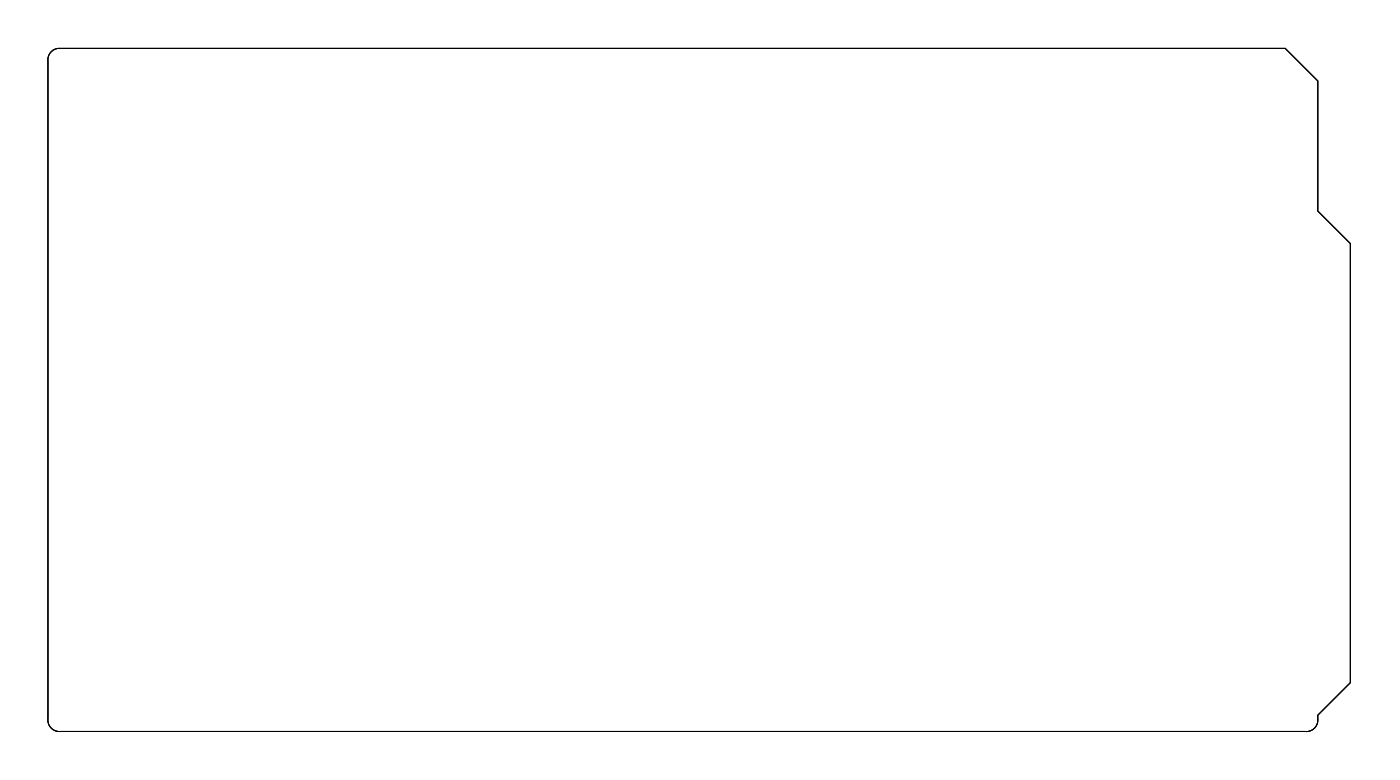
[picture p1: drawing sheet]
<svg xmlns="http://www.w3.org/2000/svg" width="109mm" height="61mm" viewBox="0 0 109 61" stroke-linecap="round" stroke-linejoin="round" font-family="sans-serif">
<path d="M3.9 4.1l.3-.2 .3-.1h95.6l2.5 2.5v10.1l2.5 2.5v34.2l-2.5 2.5a.97 .97 0 0 1-1 1.3h-96.9a.9 .9 0 0 1-1-1v-51.1l.1-.4z" fill="none" stroke="#000" stroke-width=".08"/>
<path d="M48.6 12.7h1.6v1.5h-1.6z" fill="#fff"/>
<path d="M48.6 12.7h1.6v1.5h-1.6z" fill="none" stroke="#fff" stroke-width=".76" stroke-linecap="butt"/>
<circle cx="49.4" cy="13.5" r=".79" fill="#fff"/>
<circle cx="49.4" cy="13.5" r=".79" fill="none" stroke="#fff" stroke-width=".76" stroke-linecap="butt"/>
<circle cx="51.9" cy="13.5" r=".79" fill="#fff"/>
<circle cx="51.9" cy="13.5" r=".79" fill="none" stroke="#fff" stroke-width=".76" stroke-linecap="butt"/>
<circle cx="54.5" cy="13.5" r=".79" fill="#fff"/>
<circle cx="54.5" cy="13.5" r=".79" fill="none" stroke="#fff" stroke-width=".76" stroke-linecap="butt"/>
<path d="M61.3 12.6h1.6v1.6h-1.6z" fill="#fff"/>
<path d="M61.3 12.6h1.6v1.6h-1.6z" fill="none" stroke="#fff" stroke-width=".76" stroke-linecap="butt"/>
<circle cx="62.1" cy="13.4" r=".79" fill="#fff"/>
<circle cx="62.1" cy="13.4" r=".79" fill="none" stroke="#fff" stroke-width=".76" stroke-linecap="butt"/>
<circle cx="59.5" cy="13.4" r=".79" fill="#fff"/>
<circle cx="59.5" cy="13.4" r=".79" fill="none" stroke="#fff" stroke-width=".76" stroke-linecap="butt"/>
<circle cx="57" cy="13.4" r=".79" fill="#fff"/>
<circle cx="57" cy="13.4" r=".79" fill="none" stroke="#fff" stroke-width=".76" stroke-linecap="butt"/>
<path d="M90.1 46.5h1.5v1.4h-1.5z" fill="#fff"/>
<path d="M90.1 46.5h1.5v1.4h-1.5z" fill="none" stroke="#fff" stroke-width=".76" stroke-linecap="butt"/>
<circle cx="90.9" cy="47.2" r=".74" fill="#fff"/>
<circle cx="90.9" cy="47.2" r=".74" fill="none" stroke="#fff" stroke-width=".76" stroke-linecap="butt"/>
<circle cx="88.3" cy="47.2" r=".74" fill="#fff"/>
<circle cx="88.3" cy="47.2" r=".74" fill="none" stroke="#fff" stroke-width=".76" stroke-linecap="butt"/>
<path d="M90.1 35.4h1.5v1.4h-1.5z" fill="#fff"/>
<path d="M90.1 35.4h1.5v1.4h-1.5z" fill="none" stroke="#fff" stroke-width=".76" stroke-linecap="butt"/>
<circle cx="90.9" cy="36.1" r=".74" fill="#fff"/>
<circle cx="90.9" cy="36.1" r=".74" fill="none" stroke="#fff" stroke-width=".76" stroke-linecap="butt"/>
<circle cx="88.3" cy="36.1" r=".74" fill="#fff"/>
<circle cx="88.3" cy="36.1" r=".74" fill="none" stroke="#fff" stroke-width=".76" stroke-linecap="butt"/>
<circle cx="12.7" cy="12.7" r=".75" fill="#fff"/>
<circle cx="12.7" cy="12.7" r=".75" fill="none" stroke="#fff" stroke-width=".85" stroke-linecap="butt"/>
<circle cx="12.6" cy="22.4" r=".75" fill="#fff"/>
<circle cx="12.6" cy="22.4" r=".75" fill="none" stroke="#fff" stroke-width=".85" stroke-linecap="butt"/>
<circle cx="12.6" cy="33.1" r=".75" fill="#fff"/>
<circle cx="12.6" cy="33.1" r=".75" fill="none" stroke="#fff" stroke-width=".85" stroke-linecap="butt"/>
<circle cx="12.6" cy="44.3" r=".75" fill="#fff"/>
<circle cx="12.6" cy="44.3" r=".75" fill="none" stroke="#fff" stroke-width=".85" stroke-linecap="butt"/>
<circle cx="12.6" cy="51.8" r=".75" fill="#fff"/>
<circle cx="12.6" cy="51.8" r=".75" fill="none" stroke="#fff" stroke-width=".85" stroke-linecap="butt"/>
<circle cx="79.7" cy="54.6" r=".62" fill="#fff"/>
<circle cx="79.7" cy="54.6" r=".62" fill="none" stroke="#fff" stroke-width=".61" stroke-linecap="butt"/>
<circle cx="39.1" cy="54.6" r=".62" fill="#fff"/>
<circle cx="39.1" cy="54.6" r=".62" fill="none" stroke="#fff" stroke-width=".61" stroke-linecap="butt"/>
<circle cx="82.3" cy="54.6" r=".62" fill="#fff"/>
<circle cx="82.3" cy="54.6" r=".62" fill="none" stroke="#fff" stroke-width=".61" stroke-linecap="butt"/>
<circle cx="84.8" cy="54.6" r=".62" fill="#fff"/>
<circle cx="84.8" cy="54.6" r=".62" fill="none" stroke="#fff" stroke-width=".61" stroke-linecap="butt"/>
<circle cx="87.3" cy="54.6" r=".62" fill="#fff"/>
<circle cx="87.3" cy="54.6" r=".62" fill="none" stroke="#fff" stroke-width=".61" stroke-linecap="butt"/>
<circle cx="89.9" cy="54.6" r=".62" fill="#fff"/>
<circle cx="89.9" cy="54.6" r=".62" fill="none" stroke="#fff" stroke-width=".61" stroke-linecap="butt"/>
<circle cx="97.5" cy="19" r=".62" fill="#fff"/>
<circle cx="97.5" cy="19" r=".62" fill="none" stroke="#fff" stroke-width=".61" stroke-linecap="butt"/>
<circle cx="92.4" cy="54.6" r=".62" fill="#fff"/>
<circle cx="92.4" cy="54.6" r=".62" fill="none" stroke="#fff" stroke-width=".61" stroke-linecap="butt"/>
<circle cx="95" cy="54.6" r=".62" fill="#fff"/>
<circle cx="95" cy="54.6" r=".62" fill="none" stroke="#fff" stroke-width=".61" stroke-linecap="butt"/>
<circle cx="40.1" cy="6.3" r=".62" fill="#fff"/>
<circle cx="40.1" cy="6.3" r=".62" fill="none" stroke="#fff" stroke-width=".61" stroke-linecap="butt"/>
<circle cx="54.3" cy="54.6" r=".62" fill="#fff"/>
<circle cx="54.3" cy="54.6" r=".62" fill="none" stroke="#fff" stroke-width=".61" stroke-linecap="butt"/>
<circle cx="56.9" cy="54.6" r=".62" fill="#fff"/>
<circle cx="56.9" cy="54.6" r=".62" fill="none" stroke="#fff" stroke-width=".61" stroke-linecap="butt"/>
<circle cx="59.4" cy="54.6" r=".62" fill="#fff"/>
<circle cx="59.4" cy="54.6" r=".62" fill="none" stroke="#fff" stroke-width=".61" stroke-linecap="butt"/>
<circle cx="61.9" cy="54.6" r=".62" fill="#fff"/>
<circle cx="61.9" cy="54.6" r=".62" fill="none" stroke="#fff" stroke-width=".61" stroke-linecap="butt"/>
<circle cx="97.5" cy="39.3" r=".62" fill="#fff"/>
<circle cx="97.5" cy="39.3" r=".62" fill="none" stroke="#fff" stroke-width=".61" stroke-linecap="butt"/>
<circle cx="64.5" cy="54.6" r=".62" fill="#fff"/>
<circle cx="64.5" cy="54.6" r=".62" fill="none" stroke="#fff" stroke-width=".61" stroke-linecap="butt"/>
<circle cx="67" cy="54.6" r=".62" fill="#fff"/>
<circle cx="67" cy="54.6" r=".62" fill="none" stroke="#fff" stroke-width=".61" stroke-linecap="butt"/>
<circle cx="69.6" cy="54.6" r=".62" fill="#fff"/>
<circle cx="69.6" cy="54.6" r=".62" fill="none" stroke="#fff" stroke-width=".61" stroke-linecap="butt"/>
<circle cx="72.1" cy="54.6" r=".62" fill="#fff"/>
<circle cx="72.1" cy="54.6" r=".62" fill="none" stroke="#fff" stroke-width=".61" stroke-linecap="butt"/>
<circle cx="59.4" cy="6.3" r=".62" fill="#fff"/>
<circle cx="59.4" cy="6.3" r=".62" fill="none" stroke="#fff" stroke-width=".61" stroke-linecap="butt"/>
<circle cx="97.5" cy="8.8" r=".62" fill="#fff"/>
<circle cx="97.5" cy="8.8" r=".62" fill="none" stroke="#fff" stroke-width=".61" stroke-linecap="butt"/>
<circle cx="97.5" cy="29.2" r=".62" fill="#fff"/>
<circle cx="97.5" cy="29.2" r=".62" fill="none" stroke="#fff" stroke-width=".61" stroke-linecap="butt"/>
<circle cx="97.5" cy="49.5" r=".62" fill="#fff"/>
<circle cx="97.5" cy="49.5" r=".62" fill="none" stroke="#fff" stroke-width=".61" stroke-linecap="butt"/>
<circle cx="29.9" cy="6.3" r=".62" fill="#fff"/>
<circle cx="29.9" cy="6.3" r=".62" fill="none" stroke="#fff" stroke-width=".61" stroke-linecap="butt"/>
<circle cx="49.2" cy="54.6" r=".62" fill="#fff"/>
<circle cx="49.2" cy="54.6" r=".62" fill="none" stroke="#fff" stroke-width=".61" stroke-linecap="butt"/>
<circle cx="49.2" cy="6.3" r=".62" fill="#fff"/>
<circle cx="49.2" cy="6.3" r=".62" fill="none" stroke="#fff" stroke-width=".61" stroke-linecap="butt"/>
<circle cx="97.5" cy="13.9" r=".62" fill="#fff"/>
<circle cx="97.5" cy="13.9" r=".62" fill="none" stroke="#fff" stroke-width=".61" stroke-linecap="butt"/>
<circle cx="97.5" cy="24.1" r=".62" fill="#fff"/>
<circle cx="97.5" cy="24.1" r=".62" fill="none" stroke="#fff" stroke-width=".61" stroke-linecap="butt"/>
<circle cx="97.5" cy="34.2" r=".66" fill="#fff"/>
<circle cx="97.5" cy="34.2" r=".66" fill="none" stroke="#fff" stroke-width=".61" stroke-linecap="butt"/>
<circle cx="89.9" cy="6.3" r=".67" fill="#fff"/>
<circle cx="89.9" cy="6.3" r=".67" fill="none" stroke="#fff" stroke-width=".61" stroke-linecap="butt"/>
<circle cx="97.5" cy="44.4" r=".62" fill="#fff"/>
<circle cx="97.5" cy="44.4" r=".62" fill="none" stroke="#fff" stroke-width=".61" stroke-linecap="butt"/>
<circle cx="87.3" cy="6.3" r=".67" fill="#fff"/>
<circle cx="87.3" cy="6.3" r=".67" fill="none" stroke="#fff" stroke-width=".61" stroke-linecap="butt"/>
<circle cx="84.8" cy="6.3" r=".67" fill="#fff"/>
<circle cx="84.8" cy="6.3" r=".67" fill="none" stroke="#fff" stroke-width=".61" stroke-linecap="butt"/>
<circle cx="82.3" cy="6.3" r=".62" fill="#fff"/>
<circle cx="82.3" cy="6.3" r=".62" fill="none" stroke="#fff" stroke-width=".61" stroke-linecap="butt"/>
<circle cx="79.7" cy="6.3" r=".62" fill="#fff"/>
<circle cx="79.7" cy="6.3" r=".62" fill="none" stroke="#fff" stroke-width=".61" stroke-linecap="butt"/>
<circle cx="77.2" cy="6.3" r=".62" fill="#fff"/>
<circle cx="77.2" cy="6.3" r=".62" fill="none" stroke="#fff" stroke-width=".61" stroke-linecap="butt"/>
<circle cx="74.6" cy="6.3" r=".62" fill="#fff"/>
<circle cx="74.6" cy="6.3" r=".62" fill="none" stroke="#fff" stroke-width=".61" stroke-linecap="butt"/>
<circle cx="72.1" cy="6.3" r=".62" fill="#fff"/>
<circle cx="72.1" cy="6.3" r=".62" fill="none" stroke="#fff" stroke-width=".61" stroke-linecap="butt"/>
<circle cx="24.9" cy="6.3" r=".62" fill="#fff"/>
<circle cx="24.9" cy="6.3" r=".62" fill="none" stroke="#fff" stroke-width=".61" stroke-linecap="butt"/>
<circle cx="35" cy="6.3" r=".62" fill="#fff"/>
<circle cx="35" cy="6.3" r=".62" fill="none" stroke="#fff" stroke-width=".61" stroke-linecap="butt"/>
<circle cx="45.2" cy="6.3" r=".62" fill="#fff"/>
<circle cx="45.2" cy="6.3" r=".62" fill="none" stroke="#fff" stroke-width=".61" stroke-linecap="butt"/>
<circle cx="34" cy="54.6" r=".62" fill="#fff"/>
<circle cx="34" cy="54.6" r=".62" fill="none" stroke="#fff" stroke-width=".61" stroke-linecap="butt"/>
<circle cx="44.2" cy="54.6" r=".62" fill="#fff"/>
<circle cx="44.2" cy="54.6" r=".62" fill="none" stroke="#fff" stroke-width=".61" stroke-linecap="butt"/>
<circle cx="64.5" cy="6.3" r=".62" fill="#fff"/>
<circle cx="64.5" cy="6.3" r=".62" fill="none" stroke="#fff" stroke-width=".61" stroke-linecap="butt"/>
<circle cx="54.3" cy="6.3" r=".62" fill="#fff"/>
<circle cx="54.3" cy="6.3" r=".62" fill="none" stroke="#fff" stroke-width=".61" stroke-linecap="butt"/>
<circle cx="97.5" cy="6.3" r=".62" fill="#fff"/>
<circle cx="97.5" cy="6.3" r=".62" fill="none" stroke="#fff" stroke-width=".61" stroke-linecap="butt"/>
<circle cx="97.5" cy="11.4" r=".62" fill="#fff"/>
<circle cx="97.5" cy="11.4" r=".62" fill="none" stroke="#fff" stroke-width=".61" stroke-linecap="butt"/>
<circle cx="97.5" cy="16.5" r=".62" fill="#fff"/>
<circle cx="97.5" cy="16.5" r=".62" fill="none" stroke="#fff" stroke-width=".61" stroke-linecap="butt"/>
<circle cx="97.5" cy="21.5" r=".62" fill="#fff"/>
<circle cx="97.5" cy="21.5" r=".62" fill="none" stroke="#fff" stroke-width=".61" stroke-linecap="butt"/>
<circle cx="97.5" cy="26.6" r=".62" fill="#fff"/>
<circle cx="97.5" cy="26.6" r=".62" fill="none" stroke="#fff" stroke-width=".61" stroke-linecap="butt"/>
<circle cx="97.5" cy="31.7" r=".62" fill="#fff"/>
<circle cx="97.5" cy="31.7" r=".62" fill="none" stroke="#fff" stroke-width=".61" stroke-linecap="butt"/>
<circle cx="97.5" cy="36.8" r=".62" fill="#fff"/>
<circle cx="97.5" cy="36.8" r=".62" fill="none" stroke="#fff" stroke-width=".61" stroke-linecap="butt"/>
<circle cx="97.5" cy="41.9" r=".62" fill="#fff"/>
<circle cx="97.5" cy="41.9" r=".62" fill="none" stroke="#fff" stroke-width=".61" stroke-linecap="butt"/>
<circle cx="97.5" cy="46.9" r=".66" fill="#fff"/>
<circle cx="97.5" cy="46.9" r=".66" fill="none" stroke="#fff" stroke-width=".61" stroke-linecap="butt"/>
<circle cx="22.3" cy="6.3" r=".62" fill="#fff"/>
<circle cx="22.3" cy="6.3" r=".62" fill="none" stroke="#fff" stroke-width=".61" stroke-linecap="butt"/>
<circle cx="27.4" cy="6.3" r=".62" fill="#fff"/>
<circle cx="27.4" cy="6.3" r=".62" fill="none" stroke="#fff" stroke-width=".61" stroke-linecap="butt"/>
<circle cx="32.5" cy="6.3" r=".62" fill="#fff"/>
<circle cx="32.5" cy="6.3" r=".62" fill="none" stroke="#fff" stroke-width=".61" stroke-linecap="butt"/>
<circle cx="37.6" cy="6.3" r=".62" fill="#fff"/>
<circle cx="37.6" cy="6.3" r=".62" fill="none" stroke="#fff" stroke-width=".61" stroke-linecap="butt"/>
<circle cx="42.6" cy="6.3" r=".62" fill="#fff"/>
<circle cx="42.6" cy="6.3" r=".62" fill="none" stroke="#fff" stroke-width=".61" stroke-linecap="butt"/>
<circle cx="31.5" cy="54.6" r=".62" fill="#fff"/>
<circle cx="31.5" cy="54.6" r=".62" fill="none" stroke="#fff" stroke-width=".61" stroke-linecap="butt"/>
<circle cx="36.5" cy="54.6" r=".62" fill="#fff"/>
<circle cx="36.5" cy="54.6" r=".62" fill="none" stroke="#fff" stroke-width=".61" stroke-linecap="butt"/>
<circle cx="41.6" cy="54.6" r=".62" fill="#fff"/>
<circle cx="41.6" cy="54.6" r=".62" fill="none" stroke="#fff" stroke-width=".61" stroke-linecap="butt"/>
<circle cx="46.7" cy="54.6" r=".62" fill="#fff"/>
<circle cx="46.7" cy="54.6" r=".62" fill="none" stroke="#fff" stroke-width=".61" stroke-linecap="butt"/>
<circle cx="67" cy="6.3" r=".62" fill="#fff"/>
<circle cx="67" cy="6.3" r=".62" fill="none" stroke="#fff" stroke-width=".61" stroke-linecap="butt"/>
<circle cx="61.9" cy="6.3" r=".62" fill="#fff"/>
<circle cx="61.9" cy="6.3" r=".62" fill="none" stroke="#fff" stroke-width=".61" stroke-linecap="butt"/>
<circle cx="56.9" cy="6.3" r=".62" fill="#fff"/>
<circle cx="56.9" cy="6.3" r=".62" fill="none" stroke="#fff" stroke-width=".61" stroke-linecap="butt"/>
<circle cx="51.8" cy="6.3" r=".62" fill="#fff"/>
<circle cx="51.8" cy="6.3" r=".62" fill="none" stroke="#fff" stroke-width=".61" stroke-linecap="butt"/>
<circle cx="100" cy="6.3" r=".62" fill="#fff"/>
<circle cx="100" cy="6.3" r=".62" fill="none" stroke="#fff" stroke-width=".61" stroke-linecap="butt"/>
<circle cx="100" cy="8.8" r=".62" fill="#fff"/>
<circle cx="100" cy="8.8" r=".62" fill="none" stroke="#fff" stroke-width=".61" stroke-linecap="butt"/>
<circle cx="100" cy="11.4" r=".62" fill="#fff"/>
<circle cx="100" cy="11.4" r=".62" fill="none" stroke="#fff" stroke-width=".61" stroke-linecap="butt"/>
<circle cx="100" cy="13.9" r=".62" fill="#fff"/>
<circle cx="100" cy="13.9" r=".62" fill="none" stroke="#fff" stroke-width=".61" stroke-linecap="butt"/>
<circle cx="100" cy="16.5" r=".62" fill="#fff"/>
<circle cx="100" cy="16.5" r=".62" fill="none" stroke="#fff" stroke-width=".61" stroke-linecap="butt"/>
<circle cx="100" cy="19" r=".62" fill="#fff"/>
<circle cx="100" cy="19" r=".62" fill="none" stroke="#fff" stroke-width=".61" stroke-linecap="butt"/>
<circle cx="100" cy="21.5" r=".62" fill="#fff"/>
<circle cx="100" cy="21.5" r=".62" fill="none" stroke="#fff" stroke-width=".61" stroke-linecap="butt"/>
<circle cx="100" cy="24.1" r=".62" fill="#fff"/>
<circle cx="100" cy="24.1" r=".62" fill="none" stroke="#fff" stroke-width=".61" stroke-linecap="butt"/>
<circle cx="100" cy="26.6" r=".62" fill="#fff"/>
<circle cx="100" cy="26.6" r=".62" fill="none" stroke="#fff" stroke-width=".61" stroke-linecap="butt"/>
<circle cx="100" cy="29.2" r=".62" fill="#fff"/>
<circle cx="100" cy="29.2" r=".62" fill="none" stroke="#fff" stroke-width=".61" stroke-linecap="butt"/>
<circle cx="100" cy="31.7" r=".62" fill="#fff"/>
<circle cx="100" cy="31.7" r=".62" fill="none" stroke="#fff" stroke-width=".61" stroke-linecap="butt"/>
<circle cx="100" cy="34.2" r=".66" fill="#fff"/>
<circle cx="100" cy="34.2" r=".66" fill="none" stroke="#fff" stroke-width=".61" stroke-linecap="butt"/>
<circle cx="100" cy="36.8" r=".62" fill="#fff"/>
<circle cx="100" cy="36.8" r=".62" fill="none" stroke="#fff" stroke-width=".61" stroke-linecap="butt"/>
<circle cx="100" cy="39.3" r=".62" fill="#fff"/>
<circle cx="100" cy="39.3" r=".62" fill="none" stroke="#fff" stroke-width=".61" stroke-linecap="butt"/>
<circle cx="100" cy="41.9" r=".62" fill="#fff"/>
<circle cx="100" cy="41.9" r=".62" fill="none" stroke="#fff" stroke-width=".61" stroke-linecap="butt"/>
<circle cx="100" cy="44.4" r=".62" fill="#fff"/>
<circle cx="100" cy="44.4" r=".62" fill="none" stroke="#fff" stroke-width=".61" stroke-linecap="butt"/>
<circle cx="100" cy="46.9" r=".66" fill="#fff"/>
<circle cx="100" cy="46.9" r=".66" fill="none" stroke="#fff" stroke-width=".61" stroke-linecap="butt"/>
<circle cx="100" cy="49.5" r=".62" fill="#fff"/>
<circle cx="100" cy="49.5" r=".62" fill="none" stroke="#fff" stroke-width=".61" stroke-linecap="butt"/>
<circle cx="77.2" cy="54.6" r=".62" fill="#fff"/>
<circle cx="77.2" cy="54.6" r=".62" fill="none" stroke="#fff" stroke-width=".61" stroke-linecap="butt"/>
<circle cx="37.2" cy="10.7" r=".72" fill="#fff"/>
<circle cx="37.2" cy="10.7" r=".72" fill="none" stroke="#fff" stroke-width=".69" stroke-linecap="butt"/>
<path d="M36.3 9.8h1.9v1.8h-1.9zM36.7 10.7a.51 .51 0 0 0 1 0 .51 .51 0 0 0-1 0z" fill="#fff"/>
<g fill="none" stroke="#fff" stroke-width=".25">
<path d="M36.3 9.8h1.9v1.8h-1.9z"/>
<circle cx="37.2" cy="10.7" r=".51"/>
</g>
<circle cx="39.8" cy="10.7" r=".72" fill="#fff"/>
<circle cx="39.8" cy="10.7" r=".72" fill="none" stroke="#fff" stroke-width=".69" stroke-linecap="butt"/>
<circle cx="37.2" cy="13.2" r=".72" fill="#fff"/>
<circle cx="37.2" cy="13.2" r=".72" fill="none" stroke="#fff" stroke-width=".69" stroke-linecap="butt"/>
<circle cx="39.8" cy="13.2" r=".72" fill="#fff"/>
<circle cx="39.8" cy="13.2" r=".72" fill="none" stroke="#fff" stroke-width=".69" stroke-linecap="butt"/>
<circle cx="37.2" cy="15.8" r=".72" fill="#fff"/>
<circle cx="37.2" cy="15.8" r=".72" fill="none" stroke="#fff" stroke-width=".69" stroke-linecap="butt"/>
<circle cx="39.8" cy="15.8" r=".72" fill="#fff"/>
<circle cx="39.8" cy="15.8" r=".72" fill="none" stroke="#fff" stroke-width=".69" stroke-linecap="butt"/>
<circle cx="79.2" cy="47.2" r=".72" fill="#fff"/>
<circle cx="79.2" cy="47.2" r=".72" fill="none" stroke="#fff" stroke-width=".69" stroke-linecap="butt"/>
<path d="M78.2 46.3h1.9v1.9h-1.9zM78.7 47.2a.51 .51 0 0 0 1 0 .51 .51 0 0 0-1 0z" fill="#fff"/>
<g fill="none" stroke="#fff" stroke-width=".25">
<path d="M78.2 46.3h1.9v1.9h-1.9z"/>
<circle cx="79.2" cy="47.2" r=".51"/>
</g>
<circle cx="79.2" cy="49.8" r=".72" fill="#fff"/>
<circle cx="79.2" cy="49.8" r=".72" fill="none" stroke="#fff" stroke-width=".69" stroke-linecap="butt"/>
<circle cx="76.6" cy="47.2" r=".72" fill="#fff"/>
<circle cx="76.6" cy="47.2" r=".72" fill="none" stroke="#fff" stroke-width=".69" stroke-linecap="butt"/>
<circle cx="76.6" cy="49.8" r=".72" fill="#fff"/>
<circle cx="76.6" cy="49.8" r=".72" fill="none" stroke="#fff" stroke-width=".69" stroke-linecap="butt"/>
<circle cx="74.1" cy="47.2" r=".72" fill="#fff"/>
<circle cx="74.1" cy="47.2" r=".72" fill="none" stroke="#fff" stroke-width=".69" stroke-linecap="butt"/>
<circle cx="74.1" cy="49.8" r=".72" fill="#fff"/>
<circle cx="74.1" cy="49.8" r=".72" fill="none" stroke="#fff" stroke-width=".69" stroke-linecap="butt"/>
<circle cx="79.2" cy="36.1" r=".72" fill="#fff"/>
<circle cx="79.2" cy="36.1" r=".72" fill="none" stroke="#fff" stroke-width=".69" stroke-linecap="butt"/>
<path d="M78.2 35.1h1.9v1.9h-1.9zM78.6 36.1a.55 .55 0 0 0 1.1 0 .55 .55 0 0 0-1.1 0z" fill="#fff"/>
<g fill="none" stroke="#fff" stroke-width=".25">
<path d="M78.2 35.1h1.9v1.9h-1.9z"/>
<circle cx="79.1" cy="36.1" r=".51"/>
</g>
<circle cx="79.2" cy="38.6" r=".72" fill="#fff"/>
<circle cx="79.2" cy="38.6" r=".72" fill="none" stroke="#fff" stroke-width=".69" stroke-linecap="butt"/>
<circle cx="76.6" cy="36.1" r=".72" fill="#fff"/>
<circle cx="76.6" cy="36.1" r=".72" fill="none" stroke="#fff" stroke-width=".69" stroke-linecap="butt"/>
<circle cx="76.6" cy="38.6" r=".72" fill="#fff"/>
<circle cx="76.6" cy="38.6" r=".72" fill="none" stroke="#fff" stroke-width=".69" stroke-linecap="butt"/>
<circle cx="74.1" cy="36.1" r=".72" fill="#fff"/>
<circle cx="74.1" cy="36.1" r=".72" fill="none" stroke="#fff" stroke-width=".69" stroke-linecap="butt"/>
<circle cx="74.1" cy="38.6" r=".72" fill="#fff"/>
<circle cx="74.1" cy="38.6" r=".72" fill="none" stroke="#fff" stroke-width=".69" stroke-linecap="butt"/>
<circle cx="21.1" cy="15.3" r=".72" fill="#fff"/>
<circle cx="21.1" cy="15.3" r=".72" fill="none" stroke="#fff" stroke-width=".69" stroke-linecap="butt"/>
<path d="M20.2 14.4h1.8v1.8h-1.8zM20.6 15.3a.51 .51 0 0 0 1 0 .51 .51 0 0 0-1 0z" fill="#fff"/>
<g fill="none" stroke="#fff" stroke-width=".25">
<path d="M20.2 14.4h1.8v1.8h-1.8z"/>
<circle cx="21.1" cy="15.3" r=".51"/>
</g>
<circle cx="21.1" cy="12.8" r=".72" fill="#fff"/>
<circle cx="21.1" cy="12.8" r=".72" fill="none" stroke="#fff" stroke-width=".69" stroke-linecap="butt"/>
<circle cx="23.6" cy="15.3" r=".72" fill="#fff"/>
<circle cx="23.6" cy="15.3" r=".72" fill="none" stroke="#fff" stroke-width=".69" stroke-linecap="butt"/>
<circle cx="23.6" cy="12.8" r=".72" fill="#fff"/>
<circle cx="23.6" cy="12.8" r=".72" fill="none" stroke="#fff" stroke-width=".69" stroke-linecap="butt"/>
<circle cx="26.2" cy="15.3" r=".72" fill="#fff"/>
<circle cx="26.2" cy="15.3" r=".72" fill="none" stroke="#fff" stroke-width=".69" stroke-linecap="butt"/>
<circle cx="26.2" cy="12.8" r=".72" fill="#fff"/>
<circle cx="26.2" cy="12.8" r=".72" fill="none" stroke="#fff" stroke-width=".69" stroke-linecap="butt"/>
<circle cx="21.1" cy="25" r=".72" fill="#fff"/>
<circle cx="21.1" cy="25" r=".72" fill="none" stroke="#fff" stroke-width=".69" stroke-linecap="butt"/>
<path d="M20.2 24h1.8v1.9h-1.8zM20.6 25a.51 .51 0 0 0 1 0 .51 .51 0 0 0-1 0z" fill="#fff"/>
<g fill="none" stroke="#fff" stroke-width=".25">
<path d="M20.2 24h1.8v1.9h-1.8z"/>
<circle cx="21.1" cy="25" r=".51"/>
</g>
<circle cx="21.1" cy="22.4" r=".72" fill="#fff"/>
<circle cx="21.1" cy="22.4" r=".72" fill="none" stroke="#fff" stroke-width=".69" stroke-linecap="butt"/>
<circle cx="23.6" cy="25" r=".72" fill="#fff"/>
<circle cx="23.6" cy="25" r=".72" fill="none" stroke="#fff" stroke-width=".69" stroke-linecap="butt"/>
<circle cx="23.6" cy="22.4" r=".72" fill="#fff"/>
<circle cx="23.6" cy="22.4" r=".72" fill="none" stroke="#fff" stroke-width=".69" stroke-linecap="butt"/>
<circle cx="26.2" cy="25" r=".72" fill="#fff"/>
<circle cx="26.2" cy="25" r=".72" fill="none" stroke="#fff" stroke-width=".69" stroke-linecap="butt"/>
<circle cx="26.2" cy="22.4" r=".72" fill="#fff"/>
<circle cx="26.2" cy="22.4" r=".72" fill="none" stroke="#fff" stroke-width=".69" stroke-linecap="butt"/>
<circle cx="21.1" cy="35.6" r=".72" fill="#fff"/>
<circle cx="21.1" cy="35.6" r=".72" fill="none" stroke="#fff" stroke-width=".69" stroke-linecap="butt"/>
<path d="M20.2 34.7h1.9v1.9h-1.9zM20.6 35.6a.51 .51 0 0 0 1 0 .51 .51 0 0 0-1 0z" fill="#fff"/>
<g fill="none" stroke="#fff" stroke-width=".25">
<path d="M20.2 34.7h1.9v1.9h-1.9z"/>
<circle cx="21.1" cy="35.6" r=".51"/>
</g>
<circle cx="21.1" cy="33.1" r=".72" fill="#fff"/>
<circle cx="21.1" cy="33.1" r=".72" fill="none" stroke="#fff" stroke-width=".69" stroke-linecap="butt"/>
<circle cx="23.7" cy="35.6" r=".72" fill="#fff"/>
<circle cx="23.7" cy="35.6" r=".72" fill="none" stroke="#fff" stroke-width=".69" stroke-linecap="butt"/>
<circle cx="23.7" cy="33.1" r=".72" fill="#fff"/>
<circle cx="23.7" cy="33.1" r=".72" fill="none" stroke="#fff" stroke-width=".69" stroke-linecap="butt"/>
<circle cx="26.2" cy="35.6" r=".72" fill="#fff"/>
<circle cx="26.2" cy="35.6" r=".72" fill="none" stroke="#fff" stroke-width=".69" stroke-linecap="butt"/>
<circle cx="26.2" cy="33.1" r=".72" fill="#fff"/>
<circle cx="26.2" cy="33.1" r=".72" fill="none" stroke="#fff" stroke-width=".69" stroke-linecap="butt"/>
<circle cx="21.1" cy="46.8" r=".72" fill="#fff"/>
<circle cx="21.1" cy="46.8" r=".72" fill="none" stroke="#fff" stroke-width=".69" stroke-linecap="butt"/>
<path d="M20.2 45.9h1.8v1.9h-1.8zM20.6 46.8a.51 .51 0 0 0 1 0 .51 .51 0 0 0-1 0z" fill="#fff"/>
<g fill="none" stroke="#fff" stroke-width=".25">
<path d="M20.2 45.9h1.8v1.9h-1.8z"/>
<circle cx="21.1" cy="46.8" r=".51"/>
</g>
<circle cx="21.1" cy="44.3" r=".72" fill="#fff"/>
<circle cx="21.1" cy="44.3" r=".72" fill="none" stroke="#fff" stroke-width=".69" stroke-linecap="butt"/>
<circle cx="23.6" cy="46.8" r=".72" fill="#fff"/>
<circle cx="23.6" cy="46.8" r=".72" fill="none" stroke="#fff" stroke-width=".69" stroke-linecap="butt"/>
<circle cx="23.6" cy="44.3" r=".72" fill="#fff"/>
<circle cx="23.6" cy="44.3" r=".72" fill="none" stroke="#fff" stroke-width=".69" stroke-linecap="butt"/>
<circle cx="26.2" cy="46.8" r=".72" fill="#fff"/>
<circle cx="26.2" cy="46.8" r=".72" fill="none" stroke="#fff" stroke-width=".69" stroke-linecap="butt"/>
<circle cx="26.2" cy="44.3" r=".72" fill="#fff"/>
<circle cx="26.2" cy="44.3" r=".72" fill="none" stroke="#fff" stroke-width=".69" stroke-linecap="butt"/>
</svg>
